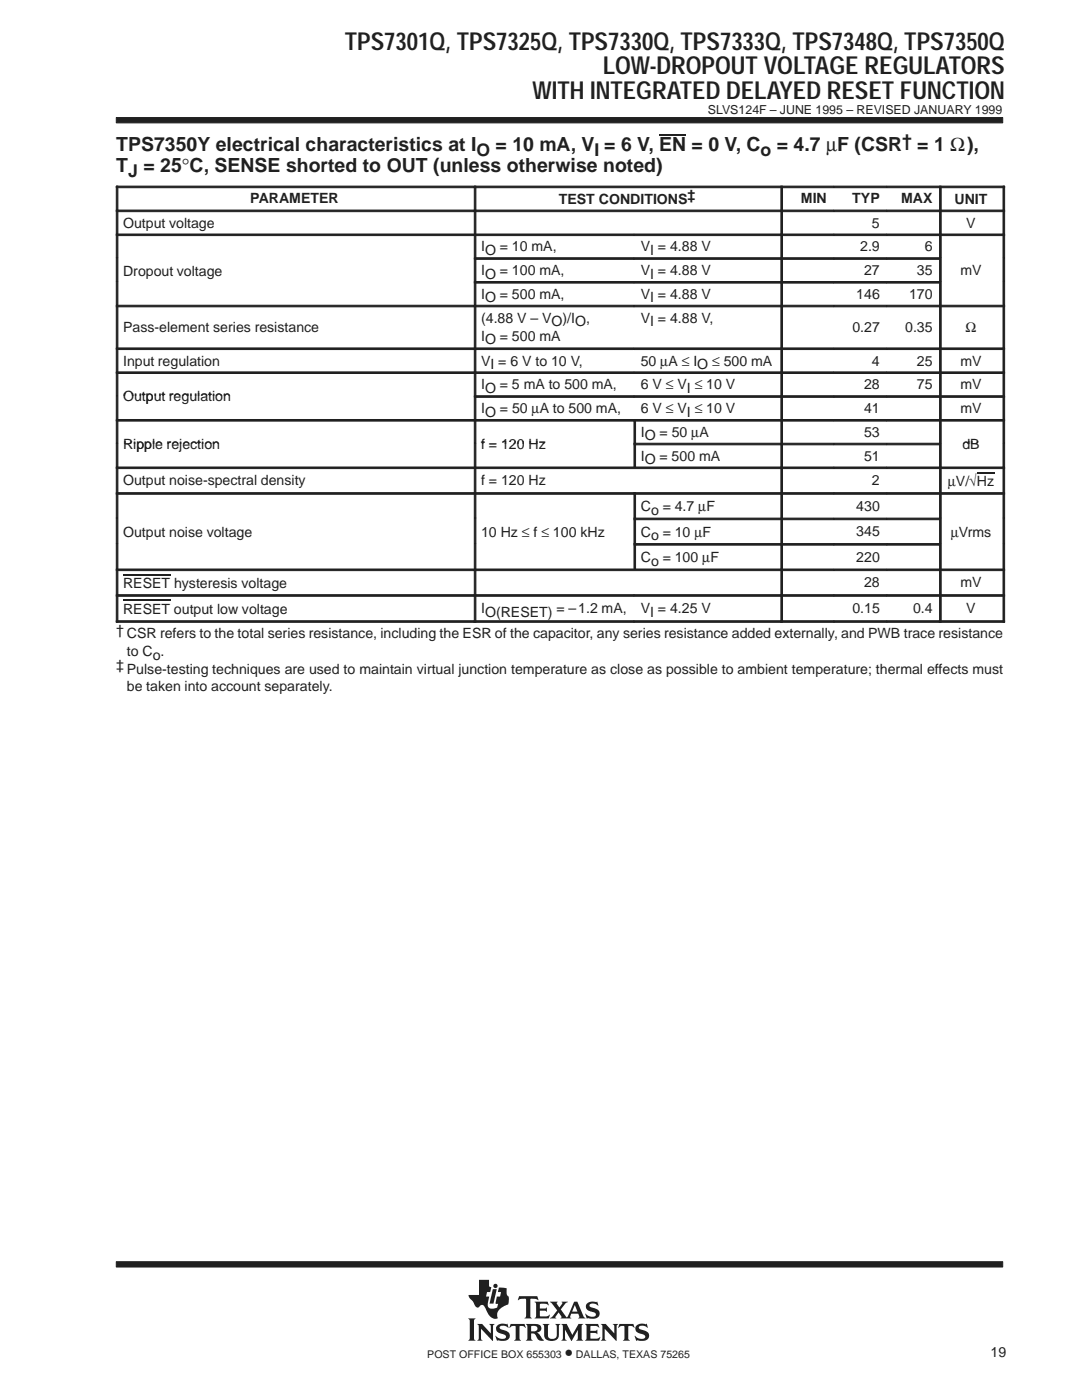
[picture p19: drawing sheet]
<svg xmlns="http://www.w3.org/2000/svg" width="216mm" height="279mm" viewBox="0 0 216 279" stroke-linecap="round" stroke-linejoin="round" font-family="sans-serif">
<defs><g id="words">
<g font-size="4.9" fill="#231f20">
<text x="68.8" y="9.9">TPS7301Q, TPS7325Q, TPS7330Q, TPS7333Q, TPS7348Q, TPS7350Q</text>
<text x="120.3" y="14.8">LOW-DROPOUT VOLTAGE REGULATORS</text>
<text x="106.3" y="19.8">WITH INTEGRATED DELAYED RESET FUNCTION</text>
</g>
<g font-size="3.9" fill="#231f20">
<text x="23.2" y="34.4">T</text>
<text x="23.2" y="30.2">TPS7350Y electrical characteristics at I</text>
</g>
<g font-size="3.5" fill="#231f20">
<text x="180" y="29.2">† = 1 Ω),</text>
<text x="25.6" y="35.4">J = 25°C, SENSE shorted to OUT (unless otherwise noted)</text>
<text x="95.1" y="31.2">O = 10 mA, VI = 6 V, EN = 0 V, Co = 4.7 µF (CSR</text>
<text x="112.7" y="271">•</text>
</g>
<g font-size="2.8" fill="#231f20">
<text x="49.9" y="40.5">PARAMETER</text>
<text x="111.5" y="40.7">TEST CONDITIONS‡</text>
<text x="159.8" y="40.5">MIN</text>
<text x="170.1" y="40.5">TYP</text>
<text x="179.8" y="40.5">MAX</text>
<text x="190.5" y="40.7">UNIT</text>
<text x="24.6" y="45.4">Output voltage</text>
<text x="174" y="45.4">5</text>
<text x="192.8" y="45.4">V</text>
<text x="96" y="50.2">IO = 10 mA,</text>
<text x="127.9" y="50.2">VI = 4.88 V</text>
<text x="171.6" y="50.2">2.9</text>
<text x="184.5" y="50.2">6</text>
<text x="24.6" y="55.2">Dropout voltage</text>
<text x="96" y="54.9">IO = 100 mA,</text>
<text x="96" y="59.7">IO = 500 mA,</text>
<text x="127.9" y="54.9">VI = 4.88 V</text>
<text x="127.9" y="59.7">VI = 4.88 V</text>
<text x="170.9" y="59.7">146</text>
<text x="172.4" y="54.9">27</text>
<text x="181.4" y="59.7">170</text>
<text x="183" y="54.9">35</text>
<text x="191.6" y="54.9">mV</text>
<text x="96" y="64.4">(4.88 V – VO)/IO,</text>
<text x="127.9" y="64.4">VI = 4.88 V,</text>
<text x="24.6" y="66.3">Pass-element series resistance</text>
<text x="96" y="68">IO = 500 mA</text>
<text x="170.1" y="66.3">0.27</text>
<text x="180.6" y="66.3">0.35</text>
<text x="192.7" y="66.3">Ω</text>
<text x="24.6" y="73">Input regulation</text>
<text x="96" y="73">VI = 6 V to 10 V,</text>
<text x="96" y="77.7">IO = 5 mA to 500 mA,</text>
<text x="127.9" y="73">50 µA ≤ IO ≤ 500 mA</text>
<text x="127.9" y="77.7">6 V ≤ VI ≤ 10 V</text>
<text x="172.4" y="77.7">28</text>
<text x="174" y="73">4</text>
<text x="183" y="73">25</text>
<text x="183" y="77.7">75</text>
<text x="191.6" y="73">mV</text>
<text x="191.6" y="77.7">mV</text>
<text x="24.6" y="80.1">Output regulation</text>
<text x="96" y="82.5">IO = 50 µA to 500 mA,</text>
<text x="127.9" y="82.5">6 V ≤ VI ≤ 10 V</text>
<text x="172.4" y="82.5">41</text>
<text x="191.6" y="82.5">mV</text>
<text x="24.6" y="89.6">Ripple rejection</text>
<text x="96" y="89.6">f = 120 Hz</text>
<text x="127.9" y="87.2">IO = 50 µA</text>
<text x="172.4" y="87.2">53</text>
<text x="192" y="89.6">dB</text>
<text x="127.9" y="91.9">IO = 500 mA</text>
<text x="172.4" y="91.9">51</text>
<text x="24.6" y="96.9">Output noise-spectral density</text>
<text x="96" y="96.9">f = 120 Hz</text>
<text x="170.9" y="102">430</text>
<text x="174" y="96.9">2</text>
<text x="189.1" y="97">µV/√Hz</text>
<text x="24.6" y="107.2">Output noise voltage</text>
<text x="96" y="107.2">10 Hz ≤ f ≤ 100 kHz</text>
<text x="127.9" y="102.1">Co = 4.7 µF</text>
<text x="127.9" y="107.1">Co = 10 µF</text>
<text x="170.9" y="107.1">345</text>
<text x="189.7" y="107.2">µVrms</text>
<text x="127.9" y="112.2">Co = 100 µF</text>
<text x="170.9" y="112.1">220</text>
<text x="24.6" y="117.3">RESET hysteresis voltage</text>
<text x="172.4" y="117.2">28</text>
<text x="191.6" y="117.2">mV</text>
<text x="24.6" y="122.5">RESET output low voltage</text>
<text x="96" y="122.4">IO(RESET) = –1.2 mA,</text>
<text x="127.9" y="122.4">VI = 4.25 V</text>
<text x="170.1" y="122.4">0.15</text>
<text x="182.2" y="122.4">0.4</text>
<text x="192.8" y="122.4">V</text>
<text x="23.2" y="126.7">† CSR refers to the total series resistance, including the ESR of the capacitor, any series resistance added externally, and PWB trace resistance</text>
<text x="25.3" y="130.9">to Co.</text>
<text x="23.2" y="133.7">‡ Pulse-testing techniques are used to maintain virtual junction temperature as close as possible to ambient temperature; thermal effects must</text>
<text x="25.3" y="137.9">be taken into account separately.</text>
<text x="197.7" y="270.8">19</text>
</g>
<text font-size="2.5" fill="#231f20" x="141.3" y="22.7">SLVS124F – JUNE 1995 – REVISED JANUARY 1999</text>
<g font-size="2.1" fill="#231f20">
<text x="85.3" y="271">POST OFFICE BOX 655303</text>
<text x="114.9" y="271">DALLAS, TEXAS 75265</text>
</g>
</g></defs>
<g fill="#231f20" stroke="#231f20" stroke-width=".2">
<path d="M23.2 23.5h176.9v1h-176.9z" fill-rule="evenodd"/>
<path d="M23.2 251.8h176.9v1.1h-176.9z" fill-rule="evenodd"/>
</g>
<g fill="#231f20">
<path d="M98.3 257.3h.8l-.6 2.9h-.8z"/>
<path d="M104.9 264.2h1.9a.9 .9 0 0 1 1 .4 .9 .9 0 0 1 0 1.1l-.7 .2 .5 .4 .9 1.2a1.2 1.2 0 0 1-1.6-1l-.3-.3-.6-.1v1l.3 .5h-1.4l.3-.6v-2.3z" fill-rule="evenodd"/>
<path d="M109.7 259.8h1.6l-.2 .3 .5 .8 .6-.8-.1-.3h1.2l-.4 .3-1 1.2 1.2 1.6 1.5-3.1h.6l1.2 2.9 .4 .4-1.4-.1a.22 .22 0 0 0 .2-.1 .22 .22 0 0 0 0-.3l-.2-.4h-1.4l-.2 .7 .2 .2h-2.2l.2-.3-.5-.9-.7 .9 .2 .3h-1.3l.6-.4 .9-1.2z" fill-rule="evenodd"/>
<path d="M127 264.6a1.74 1.74 0 0 1 1.6-.4l.3 .1 .1-.1 .3 .8h-.1a1.2 1.2 0 0 0-1.7-.1 1.47 1.47 0 0 0 1.3 .7 1.03 1.03 0 0 1 .7 1.2 1.03 1.03 0 0 1-1.2 .8l-1.1-.1-.2 .1-.4-1 .9 .5 .9 .1a.45 .45 0 0 0 .4-.6 .45 .45 0 0 0-.6-.3l-.2-.1a1.11 1.11 0 0 1-1.2-1.4z" fill-rule="evenodd"/>
<path d="M123.6 264.2h2.8l.2 .8-.6-.4h-.5l-.1 .2v2.4l.3 .4h-1.4l.3-.4v-2.4l-.1-.2h-.5l-.7 .4z" fill-rule="evenodd"/>
<path d="M116.7 264.2h2.6l.2 .8-.6-.4-1.1 .1v.9h1.1l.3-.2v.9l-.4-.3h-1v1.1l1.3 .1 .7-.4-.3 .8h-2.8l.3-.4v-2.6z" fill-rule="evenodd"/>
<path d="M119.9 264.2h1l1.7 1.9v-1.5l-.3-.4h1l-.3 .4v3l-2.3-2.4v2l.3 .4h-1.1l.3-.4v-2.6z" fill-rule="evenodd"/>
<path d="M112 264.2h1.1l1.1 2.2 1.2-2.2h1l-.3 .4v2.6l.3 .4h-1.4l.3-.4v-1.8l-1.3 2.2-1.3-2.2v1.7l.4 .5h-1.1l.3-.6v-2.3z" fill-rule="evenodd"/>
<path d="M99.2 264.6a1.71 1.71 0 0 1 1.7-.4l.2 .1 .1-.1 .3 .8-.6-.3-.8-.1a.41 .41 0 0 0-.4 .5 .41 .41 0 0 0 .5 .3 1.29 1.29 0 0 1 1.5 1.4 1.08 1.08 0 0 1-1.2 .8l-1.1-.1-.2 .1-.4-1 .8 .5 .5 .1 .6-.1 .3-.2a.72 .72 0 0 0-.9-.7 .99 .99 0 0 1-1-.5 .99 .99 0 0 1 .1-1.1z" fill-rule="evenodd"/>
<path d="M101.9 264.2h2.8l.2 .8-.7-.4h-.4l-.1 .2v2.4l.3 .4h-1.4l.3-.4v-2.4l-.1-.2h-.5l-.7 .4z" fill-rule="evenodd"/>
<path d="M108.3 264.2h1.3l-.3 .4v2a.65 .65 0 0 0 .7 .6h.6l.4-.4 .1-2.1-.3-.5h1l-.3 .4v1.8a1.54 1.54 0 0 1-2.4 1l-.5-.7v-2.1z" fill-rule="evenodd"/>
<path d="M95.2 264.2h1l1.7 1.9v-1.5l-.3-.4h1.1l-.3 .4v3l-2.4-2.4v2l.3 .4h-1.1l.3-.6v-2.3z" fill-rule="evenodd"/>
<path d="M93.4 263.1h1.5l-.3 .4v3.7l.3 .4h-1.5l.3-.4v-3.7z" fill-rule="evenodd"/>
<path d="M103.6 258.7h3.6l.2 .8-.4-.3-1.2 .1v3.5l.3 .3h-1.4l.2-.2 .1-.3v-3.2l-.1-.2h-.8l-.7 .3z" fill-rule="evenodd"/>
<path d="M106.7 259.8h2.6l.1 .7-.5-.3-1.2 .1v.8h1.1l.3-.2v.9l-.4-.2h-1v1l.2 .1h1.2l.5-.3h.1l-.2 .7h-2.8l.3-.5v-2.3z" fill-rule="evenodd"/>
<path d="M117.1 260.2a2.08 2.08 0 0 1 1.9-.3l.2-.2 .1 .9a1.22 1.22 0 0 0-1.7-.1 .82 .82 0 0 0 .9 .6 1.06 1.06 0 0 1 1.2 1.1 1.06 1.06 0 0 1-1.2 1l-1.2-.1-.2 .1-.3-1 .8 .5 .8 .1a.46 .46 0 0 0 .5-.5 .46 .46 0 0 0-.5-.4l-.2-.1a1.11 1.11 0 0 1-1.2-1.5z" fill-rule="evenodd"/>
<path d="M95.6 255.4h2v1.3l.4 .2-.2 1h-.6l-.2 .9h.6l-.3 1.2 .1 .7a.9 .9 0 0 0 1.2 .4l.6-.1 .2-.8-.5-.1 .2-1.3h.7l.2-.9h-.7l.3-1 1.5 .2v1.1l.2 .4 .2 .2v.7a.81 .81 0 0 1-.6 1 2.73 2.73 0 0 0-1.7 1.7l.1 .9h-.1a1.81 1.81 0 0 1-2.1-1.5l-.3-.6a.7 .7 0 0 0-.6-.6 .7 .7 0 0 0-.7 .5 1.12 1.12 0 0 1-1.1-1l-.7-.8-.2-.7h2.1z" fill-rule="evenodd"/>
<circle cx="98.9" cy="256.6" r=".43"/>
</g>
<g fill="#fff">
<path d="M114.7 260.4l.5 1.4h-1z"/>
<path d="M106 264.7l.6-.1a.56 .56 0 0 1 .6 .5 .56 .56 0 0 1-.6 .6h-.6z" fill-rule="evenodd"/>
</g>
<path d="M131.5 26.9h5.4" fill="none" stroke="#231f20" stroke-width=".24"/>
<g fill="#231f20" stroke="#231f20" stroke-width=".2">
<path d="M23.2 37.1h.3v4.8h-.3z" fill-rule="evenodd"/>
<path d="M23.2 37.1h71.4v.4h-71.4z" fill-rule="evenodd"/>
<path d="M94.6 37.1h.4v4.8h-.4z" fill-rule="evenodd"/>
<path d="M94.6 37.1h61.2v.4h-61.2z" fill-rule="evenodd"/>
<path d="M155.8 37.1h.3v4.8h-.3z" fill-rule="evenodd"/>
<path d="M155.8 37.1h10.6v.4h-10.6z" fill-rule="evenodd"/>
<path d="M166.4 37.1h10.5v.4h-10.5z" fill-rule="evenodd"/>
<path d="M176.9 37.1h10.6v.4h-10.6z" fill-rule="evenodd"/>
<path d="M187.5 37.1h.3v4.8h-.3z" fill-rule="evenodd"/>
<path d="M200.1 37.1h.4v4.8h-.4z" fill-rule="evenodd"/>
<path d="M187.5 37.1h13v.4h-13z" fill-rule="evenodd"/>
<path d="M23.2 41.9h.3v4.8h-.3z" fill-rule="evenodd"/>
<path d="M23.2 41.9h71.4v.3h-71.4z" fill-rule="evenodd"/>
<path d="M94.6 41.9h.4v4.8h-.4z" fill-rule="evenodd"/>
<path d="M94.6 41.9h61.2v.3h-61.2z" fill-rule="evenodd"/>
<path d="M155.8 41.9h.3v4.8h-.3z" fill-rule="evenodd"/>
<path d="M155.8 41.9h10.6v.3h-10.6z" fill-rule="evenodd"/>
<path d="M166.4 41.9h10.5v.3h-10.5z" fill-rule="evenodd"/>
<path d="M176.9 41.9h10.6v.3h-10.6z" fill-rule="evenodd"/>
<path d="M187.5 41.9h.3v4.8h-.3z" fill-rule="evenodd"/>
<path d="M200.1 41.9h.4v4.8h-.4z" fill-rule="evenodd"/>
<path d="M187.5 41.9h13v.3h-13z" fill-rule="evenodd"/>
<path d="M23.2 46.7h.3v4.7h-.3z" fill-rule="evenodd"/>
<path d="M23.2 46.7h71.4v.3h-71.4z" fill-rule="evenodd"/>
<path d="M94.6 46.7h.4v4.7h-.4z" fill-rule="evenodd"/>
<path d="M94.6 46.7h31.9v.3h-31.9z" fill-rule="evenodd"/>
<path d="M126.5 46.7h29.3v.3h-29.3z" fill-rule="evenodd"/>
<path d="M155.8 46.7h.3v4.7h-.3z" fill-rule="evenodd"/>
<path d="M155.8 46.7h10.6v.3h-10.6z" fill-rule="evenodd"/>
<path d="M166.4 46.7h10.5v.3h-10.5z" fill-rule="evenodd"/>
<path d="M176.9 46.7h10.6v.3h-10.6z" fill-rule="evenodd"/>
<path d="M187.5 46.7h.3v4.7h-.3z" fill-rule="evenodd"/>
<path d="M200.1 46.7h.4v4.7h-.4z" fill-rule="evenodd"/>
<path d="M187.5 46.7h13v.3h-13z" fill-rule="evenodd"/>
<path d="M23.2 51.4h.3v4.8h-.3z" fill-rule="evenodd"/>
<path d="M94.6 51.4h.4v4.8h-.4z" fill-rule="evenodd"/>
<path d="M94.6 51.4h31.9v.4h-31.9z" fill-rule="evenodd"/>
<path d="M126.5 51.4h29.3v.4h-29.3z" fill-rule="evenodd"/>
<path d="M155.8 51.4h.3v4.8h-.3z" fill-rule="evenodd"/>
<path d="M155.8 51.4h10.6v.4h-10.6z" fill-rule="evenodd"/>
<path d="M166.4 51.4h10.5v.4h-10.5z" fill-rule="evenodd"/>
<path d="M176.9 51.4h10.6v.4h-10.6z" fill-rule="evenodd"/>
<path d="M187.5 51.4h.3v4.8h-.3z" fill-rule="evenodd"/>
<path d="M200.1 51.4h.4v4.8h-.4z" fill-rule="evenodd"/>
<path d="M23.2 56.2h.3v4.7h-.3z" fill-rule="evenodd"/>
<path d="M94.6 56.2h.4v4.7h-.4z" fill-rule="evenodd"/>
<path d="M94.6 56.2h31.9v.3h-31.9z" fill-rule="evenodd"/>
<path d="M126.5 56.2h29.3v.3h-29.3z" fill-rule="evenodd"/>
<path d="M155.8 56.2h.3v4.7h-.3z" fill-rule="evenodd"/>
<path d="M155.8 56.2h10.6v.3h-10.6z" fill-rule="evenodd"/>
<path d="M166.4 56.2h10.5v.3h-10.5z" fill-rule="evenodd"/>
<path d="M176.9 56.2h10.6v.3h-10.6z" fill-rule="evenodd"/>
<path d="M187.5 56.2h.3v4.7h-.3z" fill-rule="evenodd"/>
<path d="M200.1 56.2h.4v4.7h-.4z" fill-rule="evenodd"/>
<path d="M23.2 60.9h.3v8.5h-.3z" fill-rule="evenodd"/>
<path d="M23.2 60.9h71.4v.3h-71.4z" fill-rule="evenodd"/>
<path d="M94.6 60.9h.4v8.5h-.4z" fill-rule="evenodd"/>
<path d="M94.6 60.9h31.9v.3h-31.9z" fill-rule="evenodd"/>
<path d="M126.5 60.9h29.3v.3h-29.3z" fill-rule="evenodd"/>
<path d="M155.8 60.9h.3v8.5h-.3z" fill-rule="evenodd"/>
<path d="M155.8 60.9h10.6v.3h-10.6z" fill-rule="evenodd"/>
<path d="M166.4 60.9h10.5v.3h-10.5z" fill-rule="evenodd"/>
<path d="M176.9 60.9h10.6v.3h-10.6z" fill-rule="evenodd"/>
<path d="M187.5 60.9h.3v8.5h-.3z" fill-rule="evenodd"/>
<path d="M200.1 60.9h.4v8.5h-.4z" fill-rule="evenodd"/>
<path d="M187.5 60.9h13v.3h-13z" fill-rule="evenodd"/>
<path d="M23.2 69.4h.3v4.8h-.3z" fill-rule="evenodd"/>
<path d="M23.2 69.4h71.4v.4h-71.4z" fill-rule="evenodd"/>
<path d="M94.6 69.4h.4v4.8h-.4z" fill-rule="evenodd"/>
<path d="M94.6 69.4h31.9v.4h-31.9z" fill-rule="evenodd"/>
<path d="M126.5 69.4h29.3v.4h-29.3z" fill-rule="evenodd"/>
<path d="M155.8 69.4h.3v4.8h-.3z" fill-rule="evenodd"/>
<path d="M155.8 69.4h10.6v.4h-10.6z" fill-rule="evenodd"/>
<path d="M166.4 69.4h10.5v.4h-10.5z" fill-rule="evenodd"/>
<path d="M176.9 69.4h10.6v.4h-10.6z" fill-rule="evenodd"/>
<path d="M187.5 69.4h.3v4.8h-.3z" fill-rule="evenodd"/>
<path d="M200.1 69.4h.4v4.8h-.4z" fill-rule="evenodd"/>
<path d="M187.5 69.4h13v.4h-13z" fill-rule="evenodd"/>
<path d="M23.2 74.2h.3v4.7h-.3z" fill-rule="evenodd"/>
<path d="M23.2 74.2h71.4v.3h-71.4z" fill-rule="evenodd"/>
<path d="M94.6 74.2h.4v4.7h-.4z" fill-rule="evenodd"/>
<path d="M94.6 74.2h31.9v.3h-31.9z" fill-rule="evenodd"/>
<path d="M126.5 74.2h29.3v.3h-29.3z" fill-rule="evenodd"/>
<path d="M155.8 74.2h.3v4.7h-.3z" fill-rule="evenodd"/>
<path d="M155.8 74.2h10.6v.3h-10.6z" fill-rule="evenodd"/>
<path d="M166.4 74.2h10.5v.3h-10.5z" fill-rule="evenodd"/>
<path d="M176.9 74.2h10.6v.3h-10.6z" fill-rule="evenodd"/>
<path d="M187.5 74.2h.3v4.7h-.3z" fill-rule="evenodd"/>
<path d="M200.1 74.2h.4v4.7h-.4z" fill-rule="evenodd"/>
<path d="M187.5 74.2h13v.3h-13z" fill-rule="evenodd"/>
<path d="M23.2 79h.3v4.7h-.3z" fill-rule="evenodd"/>
<path d="M94.6 79h.4v4.7h-.4z" fill-rule="evenodd"/>
<path d="M94.6 79h31.9v.3h-31.9z" fill-rule="evenodd"/>
<path d="M126.5 79h29.3v.3h-29.3z" fill-rule="evenodd"/>
<path d="M155.8 79h.3v4.7h-.3z" fill-rule="evenodd"/>
<path d="M155.8 79h10.6v.3h-10.6z" fill-rule="evenodd"/>
<path d="M166.4 79h10.5v.3h-10.5z" fill-rule="evenodd"/>
<path d="M176.9 79h10.6v.3h-10.6z" fill-rule="evenodd"/>
<path d="M187.5 79h.3v4.7h-.3z" fill-rule="evenodd"/>
<path d="M200.1 79h.4v4.7h-.4z" fill-rule="evenodd"/>
<path d="M187.5 79h13v.3h-13z" fill-rule="evenodd"/>
<path d="M23.2 83.7h.3v4.7h-.3z" fill-rule="evenodd"/>
<path d="M23.2 83.7h71.4v.3h-71.4z" fill-rule="evenodd"/>
<path d="M94.6 83.7h.4v4.7h-.4z" fill-rule="evenodd"/>
<path d="M94.6 83.7h31.9v.3h-31.9z" fill-rule="evenodd"/>
<path d="M126.5 83.7h.3v4.7h-.3z" fill-rule="evenodd"/>
<path d="M126.5 83.7h29.3v.3h-29.3z" fill-rule="evenodd"/>
<path d="M155.8 83.7h.3v4.7h-.3z" fill-rule="evenodd"/>
<path d="M155.8 83.7h10.6v.3h-10.6z" fill-rule="evenodd"/>
<path d="M166.4 83.7h10.5v.3h-10.5z" fill-rule="evenodd"/>
<path d="M176.9 83.7h10.6v.3h-10.6z" fill-rule="evenodd"/>
<path d="M187.5 83.7h.3v4.7h-.3z" fill-rule="evenodd"/>
<path d="M200.1 83.7h.4v4.7h-.4z" fill-rule="evenodd"/>
<path d="M187.5 83.7h13v.3h-13z" fill-rule="evenodd"/>
<path d="M23.2 88.5h.3v4.7h-.3z" fill-rule="evenodd"/>
<path d="M94.6 88.5h.4v4.7h-.4z" fill-rule="evenodd"/>
<path d="M126.5 88.5h.3v4.7h-.3z" fill-rule="evenodd"/>
<path d="M126.5 88.5h29.3v.3h-29.3z" fill-rule="evenodd"/>
<path d="M155.8 88.5h.3v4.7h-.3z" fill-rule="evenodd"/>
<path d="M155.8 88.5h10.6v.3h-10.6z" fill-rule="evenodd"/>
<path d="M166.4 88.5h10.5v.3h-10.5z" fill-rule="evenodd"/>
<path d="M176.9 88.5h10.6v.3h-10.6z" fill-rule="evenodd"/>
<path d="M187.5 88.5h.3v4.7h-.3z" fill-rule="evenodd"/>
<path d="M200.1 88.5h.4v4.7h-.4z" fill-rule="evenodd"/>
<path d="M23.2 93.2h.3v5.1h-.3z" fill-rule="evenodd"/>
<path d="M23.2 93.2h71.4v.3h-71.4z" fill-rule="evenodd"/>
<path d="M94.6 93.2h.4v5.1h-.4z" fill-rule="evenodd"/>
<path d="M94.6 93.2h61.2v.3h-61.2z" fill-rule="evenodd"/>
<path d="M155.8 93.2h.3v5.1h-.3z" fill-rule="evenodd"/>
<path d="M155.8 93.2h10.6v.3h-10.6z" fill-rule="evenodd"/>
<path d="M166.4 93.2h10.5v.3h-10.5z" fill-rule="evenodd"/>
<path d="M176.9 93.2h10.6v.3h-10.6z" fill-rule="evenodd"/>
<path d="M187.5 93.2h.3v5.1h-.3z" fill-rule="evenodd"/>
<path d="M200.1 93.2h.4v5.1h-.4z" fill-rule="evenodd"/>
<path d="M187.5 93.2h13v.3h-13z" fill-rule="evenodd"/>
<path d="M23.2 98.3h.3v5.1h-.3z" fill-rule="evenodd"/>
<path d="M23.2 98.3h71.4v.3h-71.4z" fill-rule="evenodd"/>
<path d="M94.6 98.3h.4v5.1h-.4z" fill-rule="evenodd"/>
<path d="M94.6 98.3h31.9v.3h-31.9z" fill-rule="evenodd"/>
<path d="M126.5 98.3h.3v5.1h-.3z" fill-rule="evenodd"/>
<path d="M126.5 98.3h29.3v.3h-29.3z" fill-rule="evenodd"/>
<path d="M155.8 98.3h.3v5.1h-.3z" fill-rule="evenodd"/>
<path d="M155.8 98.3h10.6v.3h-10.6z" fill-rule="evenodd"/>
<path d="M166.4 98.3h10.5v.3h-10.5z" fill-rule="evenodd"/>
<path d="M176.9 98.3h10.6v.3h-10.6z" fill-rule="evenodd"/>
<path d="M187.5 98.3h.3v5.1h-.3z" fill-rule="evenodd"/>
<path d="M200.1 98.3h.4v5.1h-.4z" fill-rule="evenodd"/>
<path d="M187.5 98.3h13v.3h-13z" fill-rule="evenodd"/>
<path d="M23.2 103.4h.3v5.1h-.3z" fill-rule="evenodd"/>
<path d="M94.6 103.4h.4v5.1h-.4z" fill-rule="evenodd"/>
<path d="M126.5 103.4h.3v5.1h-.3z" fill-rule="evenodd"/>
<path d="M126.5 103.4h29.3v.3h-29.3z" fill-rule="evenodd"/>
<path d="M155.8 103.4h.3v5.1h-.3z" fill-rule="evenodd"/>
<path d="M155.8 103.4h10.6v.3h-10.6z" fill-rule="evenodd"/>
<path d="M166.4 103.4h10.5v.3h-10.5z" fill-rule="evenodd"/>
<path d="M176.9 103.4h10.6v.3h-10.6z" fill-rule="evenodd"/>
<path d="M187.5 103.4h.3v5.1h-.3z" fill-rule="evenodd"/>
<path d="M200.1 103.4h.4v5.1h-.4z" fill-rule="evenodd"/>
<path d="M23.2 108.5h.3v5h-.3z" fill-rule="evenodd"/>
<path d="M94.6 108.5h.4v5h-.4z" fill-rule="evenodd"/>
<path d="M126.5 108.5h.3v5h-.3z" fill-rule="evenodd"/>
<path d="M126.5 108.5h29.3v.3h-29.3z" fill-rule="evenodd"/>
<path d="M155.8 108.5h.3v5h-.3z" fill-rule="evenodd"/>
<path d="M155.8 108.5h10.6v.3h-10.6z" fill-rule="evenodd"/>
<path d="M166.4 108.5h10.5v.3h-10.5z" fill-rule="evenodd"/>
<path d="M176.9 108.5h10.6v.3h-10.6z" fill-rule="evenodd"/>
<path d="M187.5 108.5h.3v5h-.3z" fill-rule="evenodd"/>
<path d="M200.1 108.5h.4v5h-.4z" fill-rule="evenodd"/>
<path d="M23.2 113.6h.3v5.1h-.3z" fill-rule="evenodd"/>
<path d="M23.2 113.6h71.4v.3h-71.4z" fill-rule="evenodd"/>
<path d="M94.6 113.6h.4v5.1h-.4z" fill-rule="evenodd"/>
<path d="M94.6 113.6h61.2v.3h-61.2z" fill-rule="evenodd"/>
<path d="M155.8 113.6h.3v5.1h-.3z" fill-rule="evenodd"/>
<path d="M155.8 113.6h10.6v.3h-10.6z" fill-rule="evenodd"/>
<path d="M166.4 113.6h10.5v.3h-10.5z" fill-rule="evenodd"/>
<path d="M176.9 113.6h10.6v.3h-10.6z" fill-rule="evenodd"/>
<path d="M187.5 113.6h.3v5.1h-.3z" fill-rule="evenodd"/>
<path d="M200.1 113.6h.4v5.1h-.4z" fill-rule="evenodd"/>
<path d="M187.5 113.6h13v.3h-13z" fill-rule="evenodd"/>
<path d="M23.2 118.7h.3v5.5h-.3z" fill-rule="evenodd"/>
<path d="M23.2 118.7h71.4v.3h-71.4z" fill-rule="evenodd"/>
<path d="M23.2 123.9h71.4v.3h-71.4z" fill-rule="evenodd"/>
<path d="M94.6 118.7h.4v5.5h-.4z" fill-rule="evenodd"/>
<path d="M94.6 118.7h31.9v.3h-31.9z" fill-rule="evenodd"/>
<path d="M94.6 123.9h31.9v.3h-31.9z" fill-rule="evenodd"/>
<path d="M126.5 118.7h29.3v.3h-29.3z" fill-rule="evenodd"/>
<path d="M126.5 123.9h29.3v.3h-29.3z" fill-rule="evenodd"/>
<path d="M155.8 118.7h.3v5.5h-.3z" fill-rule="evenodd"/>
<path d="M155.8 118.7h10.6v.3h-10.6z" fill-rule="evenodd"/>
<path d="M155.8 123.9h10.6v.3h-10.6z" fill-rule="evenodd"/>
<path d="M166.4 118.7h10.5v.3h-10.5z" fill-rule="evenodd"/>
<path d="M166.4 123.9h10.5v.3h-10.5z" fill-rule="evenodd"/>
<path d="M176.9 118.7h10.6v.3h-10.6z" fill-rule="evenodd"/>
<path d="M176.9 123.9h10.6v.3h-10.6z" fill-rule="evenodd"/>
<path d="M187.5 118.7h.3v5.5h-.3z" fill-rule="evenodd"/>
<path d="M200.1 118.7h.4v5.5h-.4z" fill-rule="evenodd"/>
<path d="M187.5 118.7h13v.3h-13z" fill-rule="evenodd"/>
<path d="M187.5 123.9h13v.3h-13z" fill-rule="evenodd"/>
</g>
<path d="M194.9 94.3h3.5M24.6 114.7h9.4M24.6 119.8h9.4" fill="none" stroke="#231f20" stroke-width=".36"/>
<use href="#words"/>
</svg>
